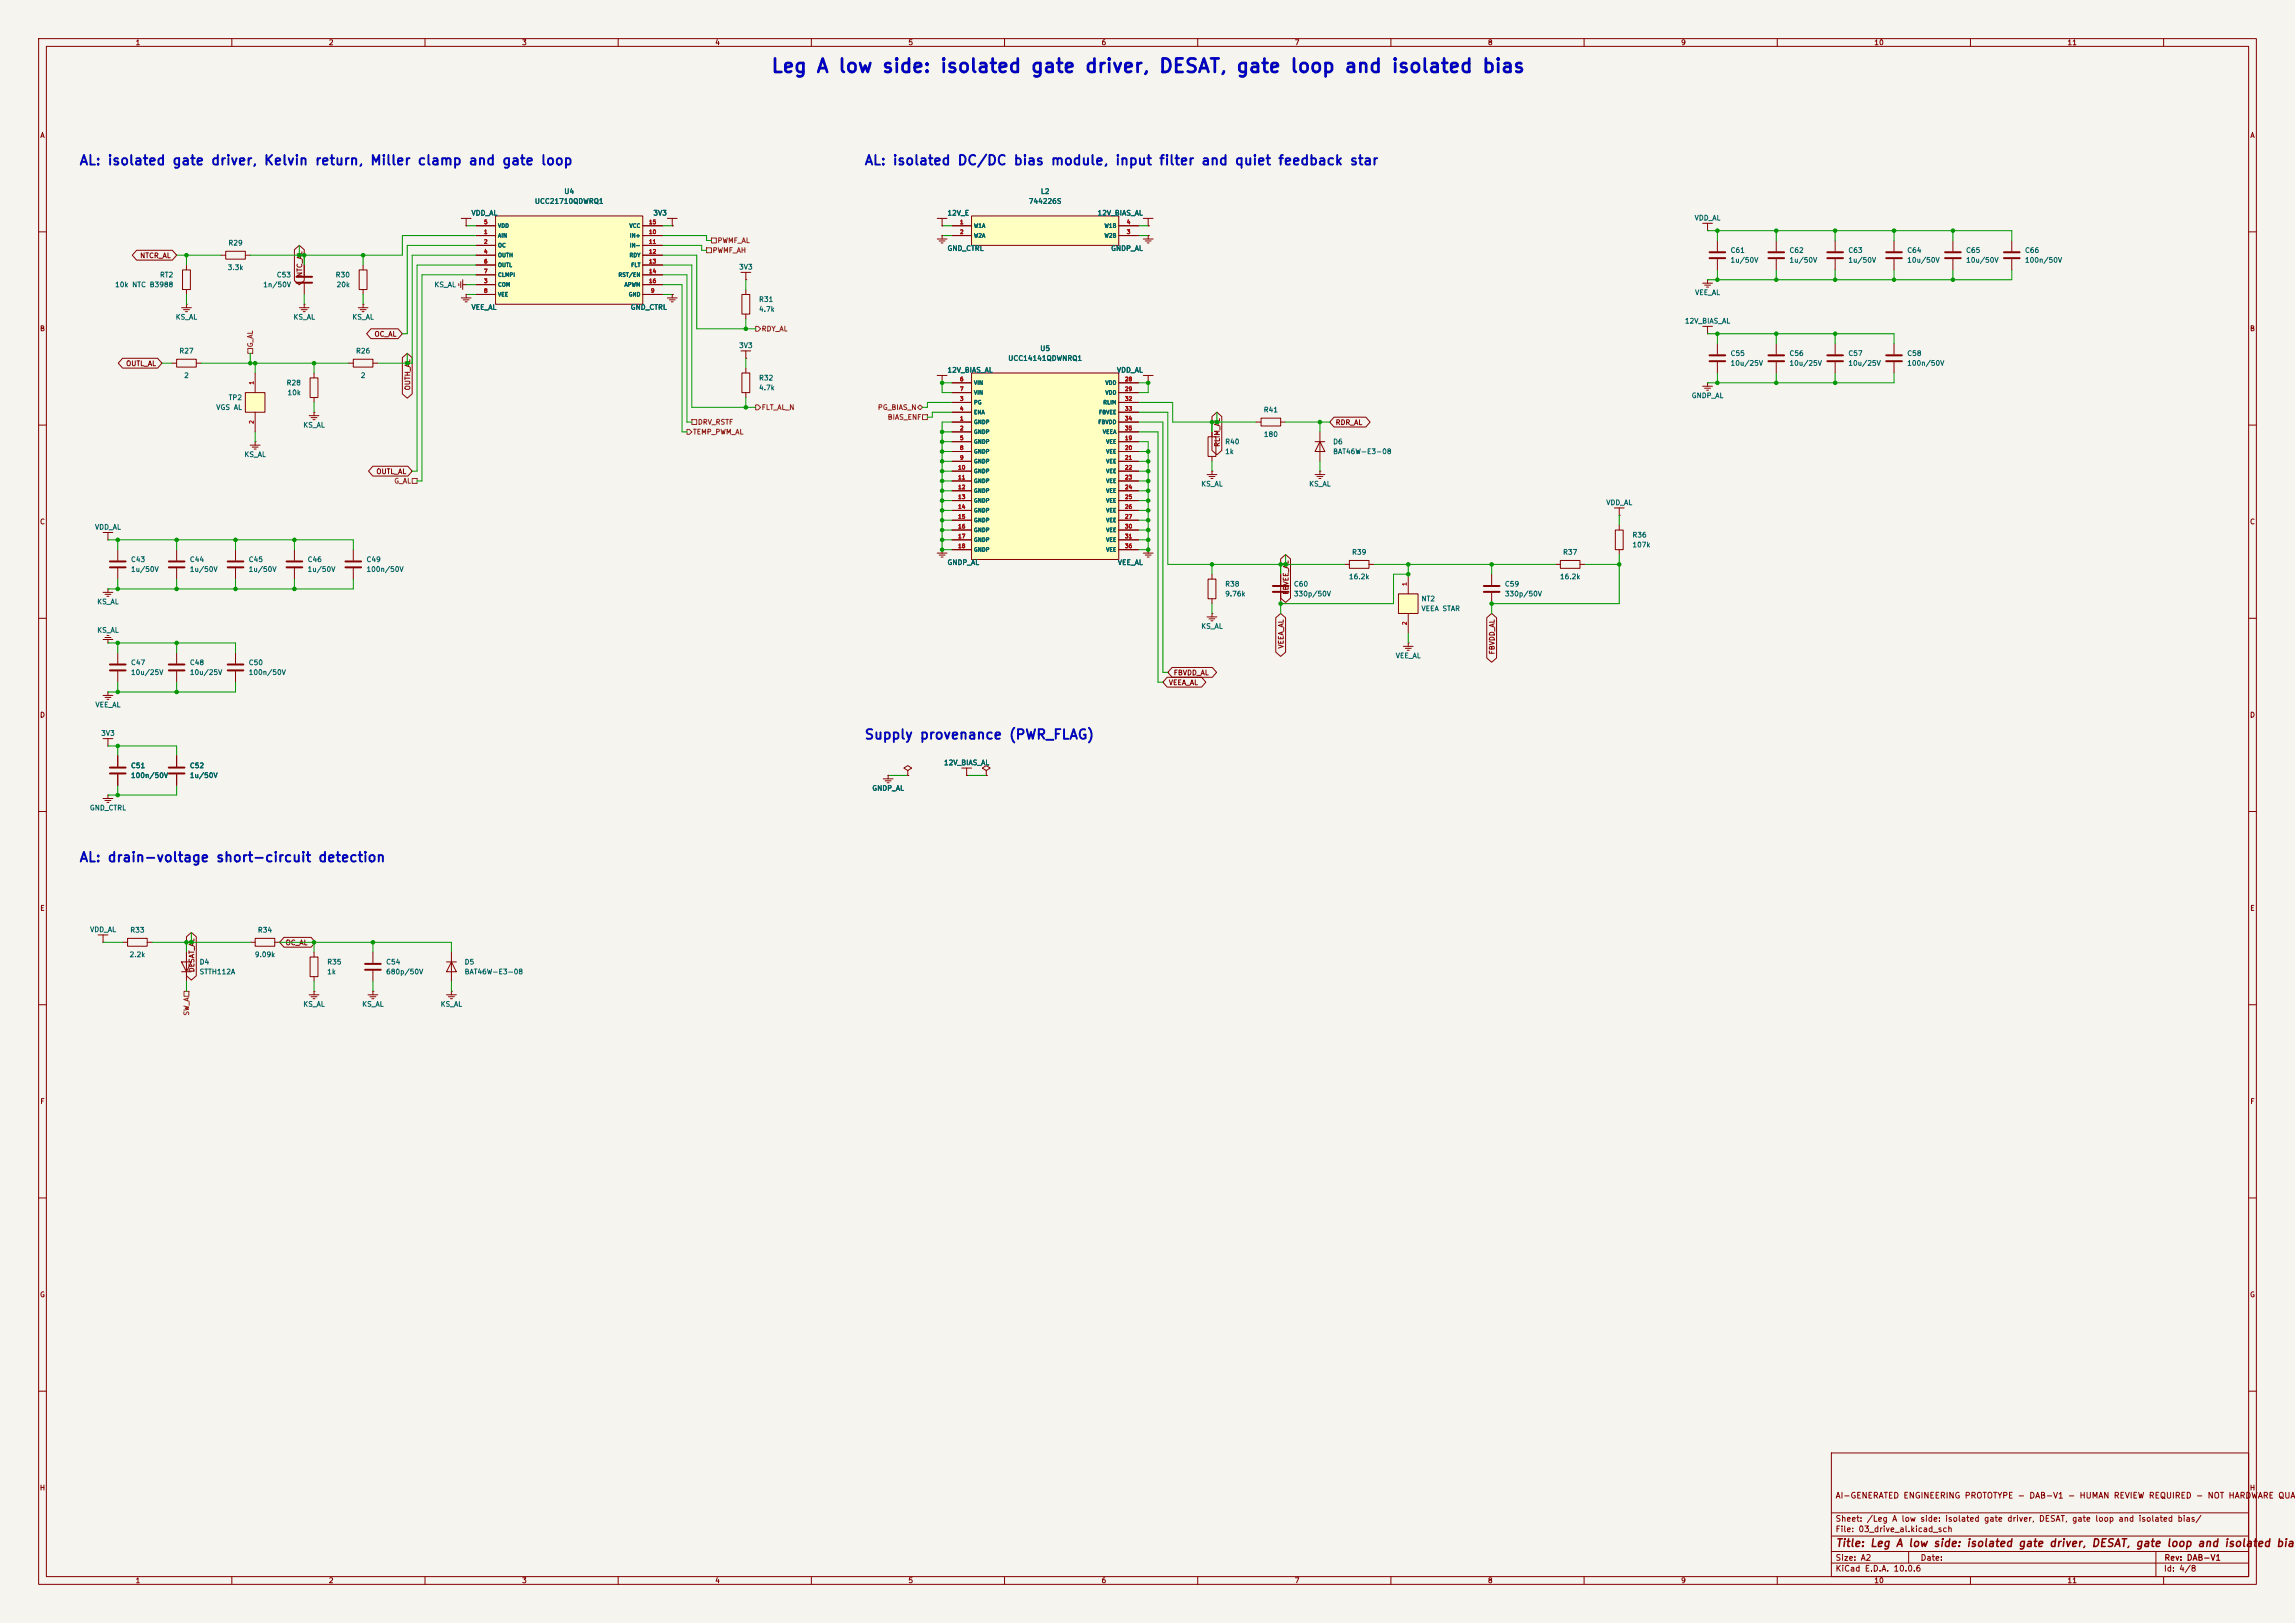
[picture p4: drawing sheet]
<svg xmlns="http://www.w3.org/2000/svg" width="594mm" height="420mm" viewBox="0 0 594 420" stroke-linecap="round" stroke-linejoin="round" font-family="sans-serif">
<defs><g id="words">
<text font-size="3.5" fill="#0000c2" x="199.4" y="19.7">Leg A low side: isolated gate driver, DESAT, gate loop and isolated bias</text>
<g font-size="2.5" fill="#0000c2">
<text x="20.4" y="43.4">AL: isolated gate driver, Kelvin return, Miller clamp and gate loop</text>
<text x="223.6" y="43.4">AL: isolated DC/DC bias module, input filter and quiet feedback star</text>
<text x="223.6" y="191.9">Supply provenance (PWR_FLAG)</text>
<text x="20.4" y="223.7">AL: drain-voltage short-circuit detection</text>
</g>
<text font-size="2" fill="#840000" x="475" y="400.8">Title: Leg A low side: isolated gate driver, DESAT, gate loop and isolated bias</text>
<g font-size="1.5" fill="#840000">
<text x="475" y="388.1">AI-GENERATED ENGINEERING PROTOTYPE - DAB-V1 - HUMAN REVIEW REQUIRED - NOT HARDWARE QUAL</text>
<text x="475" y="394.1">Sheet: /Leg A low side: isolated gate driver, DESAT, gate loop and isolated bias/</text>
<text x="475" y="396.8">File: 03_drive_al.kicad_sch</text>
<text x="475" y="407">KiCad E.D.A. 10.0.6</text>
<text x="475" y="404.2">Size: A2</text>
<text x="497" y="404.2">Date:</text>
<text x="560" y="407">Id: 4/8</text>
<text x="560.1" y="404.2">Rev: DAB-V1</text>
</g>
<g font-size="1.3" fill="#840000">
<text x="35" y="12">1</text>
<text x="85" y="12">2</text>
<text x="135" y="12">3</text>
<text x="185" y="12">4</text>
<text x="235" y="12">5</text>
<text x="285" y="12">6</text>
<text x="335" y="12">7</text>
<text x="385" y="12">8</text>
<text x="435" y="12">9</text>
<text x="485" y="12">10</text>
<text x="535" y="12">11</text>
<text x="10.3" y="36">A</text>
<text x="582.3" y="36">A</text>
<text x="36.1" y="67.1">NTCR_AL</text>
<text x="78.5" y="71.8" transform="rotate(-90 78.5 71.8)">NTC_AL</text>
<text x="10.2" y="86">B</text>
<text x="96.8" y="87.4">OC_AL</text>
<text x="582.2" y="86">B</text>
<text x="32.5" y="95">OUTL_AL</text>
<text x="106.5" y="101.1" transform="rotate(-90 106.5 101.1)">OUTH_AL</text>
<text x="345.6" y="110.3">RDR_AL</text>
<text x="316" y="115.8" transform="rotate(-90 316 115.8)">RLIM_AL</text>
<text x="97.3" y="123">OUTL_AL</text>
<text x="10.2" y="136">C</text>
<text x="582.2" y="136">C</text>
<text x="333.8" y="154" transform="rotate(-90 333.8 154)">FBVEE_AL</text>
<text x="332.5" y="168" transform="rotate(-90 332.5 168)">VEEA_AL</text>
<text x="387.1" y="169.5" transform="rotate(-90 387.1 169.5)">FBVDD_AL</text>
<text x="302.4" y="177.6">VEEA_AL</text>
<text x="303.7" y="175">FBVDD_AL</text>
<text x="10.2" y="186">D</text>
<text x="582.2" y="186">D</text>
<text x="10.3" y="236">E</text>
<text x="582.3" y="236">E</text>
<text x="73.8" y="244.9">OC_AL</text>
<text x="50.6" y="251.7" transform="rotate(-90 50.6 251.7)">DESAT_AL</text>
<text x="10.3" y="286">F</text>
<text x="582.3" y="286">F</text>
<text x="10.2" y="336">G</text>
<text x="582.2" y="336">G</text>
<text x="10.2" y="386">H</text>
<text x="582.2" y="386">H</text>
<text x="35" y="410">1</text>
<text x="85" y="410">2</text>
<text x="135" y="410">3</text>
<text x="185" y="410">4</text>
<text x="235" y="410">5</text>
<text x="285" y="410">6</text>
<text x="335" y="410">7</text>
<text x="385" y="410">8</text>
<text x="435" y="410">9</text>
<text x="485" y="410">10</text>
<text x="535" y="410">11</text>
</g>
<g font-size="1.3" fill="#006464">
<text x="138.3" y="53">UCC21710QDWRQ1</text>
<text x="145.9" y="50.5">U4</text>
<text x="266.1" y="53">744226S</text>
<text x="269.3" y="50.5">L2</text>
<text x="121.9" y="56.1">VDD_AL</text>
<text x="169" y="56.1">3V3</text>
<text x="245.1" y="56.1">12V_E</text>
<text x="283.9" y="56.1">12V_BIAS_AL</text>
<text x="438.5" y="57.4">VDD_AL</text>
<text x="59" y="63.8">R29</text>
<text x="245.1" y="65.2">GND_CTRL</text>
<text x="287.4" y="65.2">GNDP_AL</text>
<text x="447.8" y="65.7">C61</text>
<text x="463" y="65.7">C62</text>
<text x="478.3" y="65.7">C63</text>
<text x="493.5" y="65.7">C64</text>
<text x="508.7" y="65.7">C65</text>
<text x="524" y="65.7">C66</text>
<text x="58.8" y="70.2">3.3k</text>
<text x="191.2" y="70.1">3V3</text>
<text x="447.8" y="68.3">1u/50V</text>
<text x="463" y="68.3">1u/50V</text>
<text x="478.3" y="68.3">1u/50V</text>
<text x="493.5" y="68.3">10u/50V</text>
<text x="508.7" y="68.3">10u/50V</text>
<text x="524" y="68.3">100n/50V</text>
<text x="29.7" y="74.6">10k NTC B3988</text>
<text x="41.3" y="72.1">RT2</text>
<text x="68" y="74.6">1n/50V</text>
<text x="71.5" y="72.1">C53</text>
<text x="86.8" y="72.1">R30</text>
<text x="87" y="74.6">20k</text>
<text x="112.3" y="74.6">KS_AL</text>
<text x="438.6" y="76.7">VEE_AL</text>
<text x="45.4" y="83">KS_AL</text>
<text x="75.8" y="83">KS_AL</text>
<text x="91.1" y="83">KS_AL</text>
<text x="121.9" y="80.5">VEE_AL</text>
<text x="163.1" y="80.5">GND_CTRL</text>
<text x="196.3" y="78.4">R31</text>
<text x="196.3" y="81">4.7k</text>
<text x="436" y="84">12V_BIAS_AL</text>
<text x="46.3" y="91.8">R27</text>
<text x="92" y="91.8">R26</text>
<text x="191.2" y="90.4">3V3</text>
<text x="260.8" y="93.7">UCC14141QDWNRQ1</text>
<text x="269.1" y="91.1">U5</text>
<text x="447.8" y="92.4">C55</text>
<text x="447.8" y="94.9">10u/25V</text>
<text x="463" y="92.4">C56</text>
<text x="463" y="94.9">10u/25V</text>
<text x="478.3" y="92.4">C57</text>
<text x="478.3" y="94.9">10u/25V</text>
<text x="493.5" y="92.4">C58</text>
<text x="493.5" y="94.9">100n/50V</text>
<text x="47.5" y="98.1">2</text>
<text x="74.1" y="100">R28</text>
<text x="93.2" y="98.1">2</text>
<text x="196.3" y="98.8">R32</text>
<text x="196.3" y="101.3">4.7k</text>
<text x="245.1" y="96.7">12V_BIAS_AL</text>
<text x="289" y="96.7">VDD_AL</text>
<text x="55.8" y="106.4">VGS AL</text>
<text x="59.1" y="103.8">TP2</text>
<text x="74.3" y="102.6">10k</text>
<text x="327" y="107">R41</text>
<text x="437.7" y="103.3">GNDP_AL</text>
<text x="78.4" y="110.9">KS_AL</text>
<text x="327" y="113.4">180</text>
<text x="63.1" y="118.6">KS_AL</text>
<text x="317" y="115.3">R40</text>
<text x="317" y="117.8">1k</text>
<text x="344.9" y="115.3">D6</text>
<text x="344.9" y="117.8">BAT46W-E3-08</text>
<text x="310.8" y="126.2">KS_AL</text>
<text x="338.7" y="126.2">KS_AL</text>
<text x="415.6" y="131">VDD_AL</text>
<text x="24.5" y="137.4">VDD_AL</text>
<text x="349.8" y="143.8">R39</text>
<text x="404.4" y="143.8">R37</text>
<text x="422.4" y="139.4">R36</text>
<text x="422.4" y="141.9">107k</text>
<text x="33.8" y="145.7">C43</text>
<text x="33.8" y="148.3">1u/50V</text>
<text x="49" y="145.7">C44</text>
<text x="49" y="148.3">1u/50V</text>
<text x="64.2" y="145.7">C45</text>
<text x="64.2" y="148.3">1u/50V</text>
<text x="79.5" y="145.7">C46</text>
<text x="79.5" y="148.3">1u/50V</text>
<text x="94.7" y="145.7">C49</text>
<text x="94.7" y="148.3">100n/50V</text>
<text x="245.1" y="146.5">GNDP_AL</text>
<text x="289.2" y="146.5">VEE_AL</text>
<text x="317" y="152.1">R38</text>
<text x="317" y="154.6">9.76k</text>
<text x="334.8" y="152.1">C60</text>
<text x="334.8" y="154.6">330p/50V</text>
<text x="349" y="150.2">16.2k</text>
<text x="367.8" y="155.9">NT2</text>
<text x="389.4" y="152.1">C59</text>
<text x="389.4" y="154.6">330p/50V</text>
<text x="403.6" y="150.2">16.2k</text>
<text x="25" y="156.7">KS_AL</text>
<text x="367.8" y="158.4">VEEA STAR</text>
<text x="25" y="164">KS_AL</text>
<text x="310.8" y="163">KS_AL</text>
<text x="33.8" y="172.4">C47</text>
<text x="49" y="172.4">C48</text>
<text x="64.2" y="172.4">C50</text>
<text x="361.1" y="170.6">VEE_AL</text>
<text x="33.8" y="175">10u/25V</text>
<text x="49" y="175">10u/25V</text>
<text x="64.2" y="175">100n/50V</text>
<text x="24.6" y="183.3">VEE_AL</text>
<text x="26.1" y="190.7">3V3</text>
<text x="33.8" y="199.1">C51</text>
<text x="33.8" y="201.6">100n/50V</text>
<text x="49" y="199.1">C52</text>
<text x="49" y="201.6">1u/50V</text>
<text x="244.2" y="198.3">12V_BIAS_AL</text>
<text x="225.6" y="204.9">GNDP_AL</text>
<text x="23.1" y="210">GND_CTRL</text>
<text x="23.2" y="241.5">VDD_AL</text>
<text x="33.6" y="241.6">R33</text>
<text x="66.6" y="241.6">R34</text>
<text x="33.4" y="248">2.2k</text>
<text x="51.5" y="249.9">D4</text>
<text x="65.8" y="248">9.09k</text>
<text x="84.6" y="249.9">R35</text>
<text x="99.8" y="249.9">C54</text>
<text x="120.1" y="249.9">D5</text>
<text x="51.5" y="252.4">STTH112A</text>
<text x="84.6" y="252.4">1k</text>
<text x="99.8" y="252.4">680p/50V</text>
<text x="120.1" y="252.4">BAT46W-E3-08</text>
<text x="78.4" y="260.8">KS_AL</text>
<text x="93.6" y="260.8">KS_AL</text>
<text x="113.9" y="260.8">KS_AL</text>
</g>
<g font-size="1.3" fill="#725600">
<text x="184.3" y="65.7">PWMF_AH</text>
<text x="185.6" y="63.2">PWMF_AL</text>
<text x="197" y="86.1">RDY_AL</text>
<text x="65.7" y="90" transform="rotate(-90 65.7 90)">G_AL</text>
<text x="197" y="106.4">FLT_AL_N</text>
<text x="227.1" y="106.4">PG_BIAS_N</text>
<text x="179.2" y="112.7">TEMP_PWM_AL</text>
<text x="180.5" y="110.2">DRV_RSTF</text>
<text x="229.6" y="108.9">BIAS_ENF</text>
<text x="101.9" y="125.4">G_AL</text>
<text x="49.2" y="262.9" transform="rotate(-90 49.2 262.9)">SW_A</text>
</g>
<g font-size="1" fill="#a90000">
<text x="125.2" y="58.2">5</text>
<text x="167.9" y="58.2">15</text>
<text x="248.3" y="58.2">1</text>
<text x="291.5" y="58.2">4</text>
<text x="125.2" y="60.8">1</text>
<text x="125.2" y="63.3">2</text>
<text x="125.2" y="65.9">4</text>
<text x="167.9" y="60.8">10</text>
<text x="167.9" y="63.3">11</text>
<text x="167.9" y="65.9">12</text>
<text x="248.3" y="60.8">2</text>
<text x="291.5" y="60.8">3</text>
<text x="125.2" y="68.4">6</text>
<text x="125.2" y="70.9">7</text>
<text x="167.9" y="68.4">13</text>
<text x="167.9" y="70.9">14</text>
<text x="125.2" y="73.5">3</text>
<text x="125.2" y="76">8</text>
<text x="167.9" y="73.5">16</text>
<text x="168.3" y="76">9</text>
<text x="65.9" y="99.6" transform="rotate(-90 65.9 99.6)">1</text>
<text x="248.3" y="98.9">6</text>
<text x="248.3" y="101.4">7</text>
<text x="291" y="98.9">28</text>
<text x="291" y="101.4">29</text>
<text x="248.3" y="104">3</text>
<text x="248.3" y="106.5">4</text>
<text x="291" y="104">32</text>
<text x="291" y="106.5">33</text>
<text x="65.9" y="109.8" transform="rotate(-90 65.9 109.8)">2</text>
<text x="248.3" y="109">1</text>
<text x="248.3" y="111.6">2</text>
<text x="291" y="109">34</text>
<text x="291" y="111.6">35</text>
<text x="248.3" y="114.1">5</text>
<text x="248.3" y="116.7">8</text>
<text x="248.3" y="119.2">9</text>
<text x="291" y="114.1">19</text>
<text x="291" y="116.7">20</text>
<text x="291" y="119.2">21</text>
<text x="247.9" y="121.7">10</text>
<text x="247.9" y="124.3">11</text>
<text x="291" y="121.7">22</text>
<text x="291" y="124.3">23</text>
<text x="247.9" y="126.8">12</text>
<text x="247.9" y="129.4">13</text>
<text x="247.9" y="131.9">14</text>
<text x="291" y="126.8">24</text>
<text x="291" y="129.4">25</text>
<text x="291" y="131.9">26</text>
<text x="247.9" y="134.4">15</text>
<text x="247.9" y="137">16</text>
<text x="291" y="134.4">27</text>
<text x="291" y="137">30</text>
<text x="247.9" y="139.5">17</text>
<text x="247.9" y="142.1">18</text>
<text x="291" y="139.5">31</text>
<text x="291" y="142.1">36</text>
<text x="364.3" y="151.7" transform="rotate(-90 364.3 151.7)">1</text>
<text x="364.3" y="161.9" transform="rotate(-90 364.3 161.9)">2</text>
</g>
<g font-size="1" fill="#006464">
<text x="128.8" y="59.2">VDD</text>
<text x="162.8" y="59.2">VCC</text>
<text x="252" y="59.2">W1A</text>
<text x="285.8" y="59.2">W1B</text>
<text x="128.8" y="61.7">AIN</text>
<text x="128.8" y="64.3">OC</text>
<text x="162.9" y="61.7">IN+</text>
<text x="162.9" y="64.3">IN-</text>
<text x="252" y="61.7">W2A</text>
<text x="285.8" y="61.7">W2B</text>
<text x="128.8" y="66.8">OUTH</text>
<text x="128.8" y="69.3">OUTL</text>
<text x="128.8" y="71.9">CLMPI</text>
<text x="159.9" y="71.9">RST/EN</text>
<text x="162.8" y="66.8">RDY</text>
<text x="163.2" y="69.3">FLT</text>
<text x="128.8" y="74.4">COM</text>
<text x="128.8" y="77">VEE</text>
<text x="161.5" y="74.4">APWM</text>
<text x="162.6" y="77">GND</text>
<text x="252" y="99.8">VIN</text>
<text x="286" y="99.8">VDD</text>
<text x="252" y="104.9">PG</text>
<text x="252" y="107.4">ENA</text>
<text x="252" y="102.4">VIN</text>
<text x="284.3" y="107.4">FBVEE</text>
<text x="285.4" y="104.9">RLIM</text>
<text x="286" y="102.4">VDD</text>
<text x="252" y="110">GNDP</text>
<text x="252" y="112.5">GNDP</text>
<text x="284.1" y="110">FBVDD</text>
<text x="285.3" y="112.5">VEEA</text>
<text x="252" y="115.1">GNDP</text>
<text x="252" y="117.6">GNDP</text>
<text x="286.2" y="115.1">VEE</text>
<text x="286.2" y="117.6">VEE</text>
<text x="252" y="120.1">GNDP</text>
<text x="252" y="122.7">GNDP</text>
<text x="252" y="125.2">GNDP</text>
<text x="286.2" y="120.1">VEE</text>
<text x="286.2" y="122.7">VEE</text>
<text x="286.2" y="125.2">VEE</text>
<text x="252" y="127.8">GNDP</text>
<text x="252" y="130.3">GNDP</text>
<text x="286.2" y="127.8">VEE</text>
<text x="286.2" y="130.3">VEE</text>
<text x="252" y="132.8">GNDP</text>
<text x="252" y="135.4">GNDP</text>
<text x="252" y="137.9">GNDP</text>
<text x="286.2" y="132.8">VEE</text>
<text x="286.2" y="135.4">VEE</text>
<text x="286.2" y="137.9">VEE</text>
<text x="252" y="140.5">GNDP</text>
<text x="252" y="143">GNDP</text>
<text x="286.2" y="140.5">VEE</text>
<text x="286.2" y="143">VEE</text>
</g>
</g></defs>
<path d="M0 0h594v420h-594z" fill="#f5f4ef" stroke="#f5f4ef" stroke-width=".26"/>
<g fill="none" stroke="#840000" stroke-width=".26">
<path d="M10 10h574v400h-574zM12 12h570v396h-570zM60 10v2M110 10v2M160 10v2M210 10v2M260 10v2M310 10v2M360 10v2M410 10v2M460 10v2M510 10v2"/>
<path d="M560 10v2M10 60h2M444.5 62.2v2.8M444.5 67.1v2.8M582 60h2M80.3 97.8h2v5.1h-2zM81.3 96.5v1.3M440.7 84.5h2.5M442 86.4h.1M442 84.5v1.9M10 110h2M80 107.6h2.5"/>
<path d="M80.5 108.1h1.5M81 108.6h.5M81.3 106.7h.1M81.3 102.9v1.2M81.3 106.7v.9M340.4 114.3h2.5M341.6 114.3l1.3 2.5h-2.5zM341.6 111.8v7.6M582 110h2M26.7 137.8h2.5M27.9 139.7h.1M27.9 137.8v1.9"/>
<path d="M340.4 122.8h2.5M340.9 123.3h1.5M341.4 123.8h.5M341.6 121.9h.1M341.6 121.9v.9M295.9 143.1h2.5M296.4 143.6h1.5M296.9 144.1h.5M297.2 142.2h.1M297.2 142.2v.9M10 160h2M582 160h2"/>
<path d="M10 210h2M582 210h2M10 260h2M582 260h2M10 310h2M582 310h2M10 360h2M474 376h108v32h-108zM582 360h2M474 397.5h108M474 391.5h108M60 408v2"/>
<path d="M110 408v2M160 408v2M210 408v2M260 408v2M310 408v2M360 408v2M410 408v2M460 408v2M474 404.5h108M474 401.5h108M494 401.5v3M510 408v2"/>
<path d="M558 401.5v6.5M560 408v2"/>
</g>
<path d="M442.5 65.3h4M442.5 66.8h4" fill="none" stroke="#840000" stroke-width=".51"/>
<path d="M361.9 153.7h5.1v5.1h-5.1z" fill="#ffffc2"/>
<g fill="none" stroke="#840000" stroke-width=".26">
<path d="M242.6 56.5h2.5M243.8 58.4h.1M243.8 56.5v1.9M295.9 56.5h2.5M297.2 58.4h.1M297.2 56.5v1.9M47.2 69.9h2.1v5h-2.1zM48.3 68.6v1.3M48.3 74.9v1.3M57.1 66h1.3M58.4 65h5.1v2.1h-5.1zM63.5 66h1.3"/>
<path d="M78.7 68.6v2.8M78.7 73.4v2.8M242.6 61.8h2.5M243.1 62.4h1.5M243.6 62.9h.5M243.8 61h.1M243.8 61v.8M295.9 61.8h2.5M296.4 62.4h1.5M296.9 62.9h.5M297.2 61h.1M297.2 61v.8"/>
<path d="M242.6 97.2h2.5M243.8 99.1h.1M243.8 97.2v1.9M295.9 97.2h2.5M297.2 99.1h.1M297.2 97.2v1.9M440.7 99.9h2.5M442 99.1h.1M442 99.1v.8M444.5 88.9v2.8M444.5 93.7v2.8M459.7 88.9v2.8"/>
<path d="M459.7 93.7v2.8M64.8 115.2h2.5M65.3 115.7h1.5M65.8 116.2h.5M66 114.3h.1M66 114.3v.9M312.7 113h2v5.1h-2zM313.7 111.8v1.2M313.7 118.1v1.3M441.2 100.5h1.5M441.7 101h.5M312.4 122.8h2.6"/>
<path d="M312.9 123.3h1.6M313.4 123.8h.5M313.7 121.9h.1M313.7 121.9v.9M312.4 159.6h2.6M312.7 149.9h2v5h-2zM313.7 158.8h.1M313.7 148.6v1.3M313.7 154.9v1.3M313.7 158.8v.8M331.5 148.6v2.8M331.5 153.4v2.8"/>
<path d="M348 146.1h1.2M349.2 145h5.1v2.1h-5.1zM354.3 146.1h1.3M361.9 153.7h5.1v5.1h-5.1zM364.5 148.6v5.1M364.5 158.8v5M386.1 148.6v2.8M386.1 153.4v2.8M312.9 160.1h1.6M313.4 160.7h.5M363.2 167.3h2.6M363.7 167.8h1.6"/>
<path d="M364.2 168.3h.5M364.5 166.4h.1M364.5 166.4v.9"/>
</g>
<path d="M76.7 71.6h4.1M76.7 73.2h4.1M442.5 91.9h4M442.5 93.5h4M457.7 91.9h4.1M457.7 93.5h4.1M329.4 153.2h4.1M329.4 151.6h4.1M384 153.2h4.1M384 151.6h4.1" fill="none" stroke="#840000" stroke-width=".51"/>
<path d="M251.5 96.5h38.1v48.3h-38.1z" fill="#ffffc2"/>
<g fill="none" stroke="#840000" stroke-width=".26">
<path d="M440.7 73.3h2.5M441.2 73.8h1.5M441.7 74.3h.5M442 72.4h.1M442 72.4v.9M246.4 99.1h5.1M251.5 96.5h38.1v48.3h-38.1zM289.6 99.1h5M246.4 109.2h5.1M246.4 111.8h5.1M246.4 104.1h5.1M246.4 106.7h5.1"/>
<path d="M246.4 114.3h5.1M246.4 101.6h5.1M246.4 116.8h5.1M246.4 119.4h5.1M289.6 109.2h5M289.6 111.8h5M289.6 104.1h5M289.6 106.7h5M289.6 114.3h5M289.6 101.6h5M289.6 116.8h5M289.6 119.4h5"/>
<path d="M246.4 121.9h5.1M246.4 124.5h5.1M246.4 127h5.1M246.4 129.5h5.1M246.4 132.1h5.1M246.4 134.6h5.1M246.4 137.2h5.1M246.4 139.7h5.1M289.6 121.9h5M289.6 124.5h5M289.6 127h5M289.6 129.5h5"/>
<path d="M289.6 132.1h5M289.6 134.6h5M289.6 137.2h5M289.6 139.7h5M417.8 131.4h2.6M418.1 137.2h2v5h-2zM419.1 133.4h.1M419.1 131.4v2M419.1 135.9v1.3M246.4 142.2h5.1M289.6 142.2h5M402.6 146.1h1.3"/>
<path d="M403.9 145h5v2.1h-5zM408.9 146.1h1.3M419.1 142.2v1.3M61 168.9v2.8M61 173.7v2.8"/>
</g>
<path d="M58.9 172h4.1M58.9 173.5h4.1" fill="none" stroke="#840000" stroke-width=".51"/>
<path d="M63.5 101.6h5.1v5.1h-5.1z" fill="#ffffc2"/>
<g fill="none" stroke="#840000" stroke-width=".26">
<path d="M172.7 56.5h2.6M174 58.4h.1M174 56.5v1.9M119.4 77.1h2.5M119.9 77.6h1.5M120.4 78.1h.5M120.6 76.2h.1M120.6 76.2v.9M172.7 77.1h2.6M173.2 77.6h1.6M173.7 78.1h.5M174 76.2h.1"/>
<path d="M174 76.2v.9M191.8 70.5h2.5M192 76.2h2.1v5.1h-2.1zM193 72.4h.1M193 70.5v1.9M193 74.9v1.3M459.7 62.2v2.8M459.7 67.1v2.8M66 96.5v5.1M191.8 90.8h2.5M192 96.5h2.1v5.1h-2.1zM193 92.7h.1"/>
<path d="M193 81.3v1.3M193 90.8v1.9M193 95.3v1.2M63.5 101.6h5.1v5.1h-5.1zM66 106.7v5.1M193 101.6v1.3M26.7 153.3h2.5M27.2 153.8h1.5M27.7 154.3h.5M27.9 152.4h.1M27.9 152.4v.9M30.5 142.2v2.8"/>
<path d="M30.5 147.1v2.8M45.7 142.2v2.8M45.7 147.1v2.8M61 142.2v2.8M61 147.1v2.8M76.2 142.2v2.8M76.2 147.1v2.8M91.4 142.2v2.8M91.4 147.1v2.8M26.7 180h2.5M26.7 165.5h2.5M27.2 165h1.5"/>
<path d="M27.7 164.5h.5M27.9 179.1h.1M27.9 166.4h.1M27.9 165.5v.9M27.9 179.1v.9M30.5 168.9v2.8M30.5 173.7v2.8M26.7 191.1h2.5M27.2 180.5h1.5M27.7 181h.5M27.9 193h.1M27.9 191.1v1.9"/>
<path d="M30.5 195.6v2.8M45.7 195.6v2.8M30.5 200.4v2.8M45.7 200.4v2.8"/>
</g>
<g fill="none" stroke="#840000" stroke-width=".51">
<path d="M457.7 65.3h4.1M457.7 66.8h4.1M28.4 145.3h4.1M28.4 146.8h4.1M43.7 145.3h4.1M43.7 146.8h4.1M58.9 145.3h4.1M58.9 146.8h4.1M74.2 145.3h4M74.2 146.8h4M89.4 145.3h4.1M89.4 146.8h4.1"/>
<path d="M28.4 172h4.1M28.4 173.5h4.1M28.4 198.6h4.1M43.7 198.6h4.1M28.4 200.2h4.1M43.7 200.2h4.1"/>
</g>
<path d="M128.3 55.9h38.1v22.8h-38.1z" fill="#ffffc2"/>
<g fill="none" stroke="#840000" stroke-width=".26">
<path d="M119.4 56.5h2.5M120.6 58.4h.1M120.6 56.5v1.9M123.2 58.4h5.1M128.3 55.9h38.1v22.8h-38.1zM166.4 58.4h5M123.2 61h5.1M123.2 63.5h5.1M123.2 73.7h5.1M123.2 66h5.1M123.2 68.6h5.1M123.2 71.1h5.1"/>
<path d="M123.2 76.2h5.1M166.4 61h5M166.4 63.5h5M166.4 73.7h5M166.4 66h5M166.4 68.6h5M166.4 71.1h5M166.4 76.2h5M475 62.2v2.8M475 67.1v2.8M490.2 62.2v2.8M490.2 67.1v2.8"/>
<path d="M520.7 62.2v2.8M520.7 67.1v2.8M475 88.9v2.8M475 93.7v2.8M490.2 88.9v2.8M490.2 93.7v2.8M325.1 109.2h1.3M326.4 108.2h5.1v2h-5.1zM331.5 109.2h1.2M26.7 206.6h2.5M27.2 207.1h1.5M27.7 207.6h.5"/>
<path d="M27.9 205.7h.1M27.9 205.7v.9M25.4 241.9h2.5M26.7 243.8h.1M26.7 241.9v1.9M31.7 243.8h1.3M33 242.8h5.1v2.1h-5.1zM38.1 243.8h1.3M64.8 243.8h1.2M66 242.8h5.1v2.1h-5.1zM71.1 243.8h1.3M115.6 257.4h2.5"/>
<path d="M115.6 248.9h2.5M116.1 257.9h1.5M116.6 258.4h.5M116.8 256.5h.1M116.8 248.9l1.3 2.6h-2.5zM116.8 246.4v7.6M116.8 256.5v.9"/>
</g>
<path d="M472.9 65.3h4.1M472.9 66.8h4.1M488.2 65.3h4.1M488.2 66.8h4.1M518.7 65.3h4M518.7 66.8h4M472.9 91.9h4.1M472.9 93.5h4.1M488.2 91.9h4.1M488.2 93.5h4.1" fill="none" stroke="#840000" stroke-width=".51"/>
<path d="M251.5 55.9h38.1v7.6h-38.1z" fill="#ffffc2"/>
<g fill="none" stroke="#840000" stroke-width=".26">
<path d="M120.6 58.4h.1M123.2 58.4h5.1M166.4 58.4h5M174 58.4h.1M243.8 58.4h.1M246.4 58.4h5.1M251.5 55.9h38.1v7.6h-38.1zM289.6 58.4h5M297.2 58.4h.1M440.7 57.8h2.5M442 59.7h.1M442 57.8v1.9"/>
<path d="M35.4 64.8h9.2l1.1 1.2-1.1 1.3h-9.2l-1.2-1.3zM47 79.6h2.5M48.3 78.7h.1M48.3 78.7v.9M76.2 64.6l1.3-1.1 1.2 1.1v8l-1.2 1.1-1.3-1.1zM77.5 79.6h2.5M78.7 78.7h.1M78.7 78.7v.9M92.7 79.6h2.5M93 69.9h2v5h-2zM94 78.7h.1M94 68.6v1.3"/>
<path d="M94 74.9v1.3M94 78.7v.9M118.7 73.4v.5M119.3 72.9v1.5M119.8 72.4v2.5M119.8 73.7h.8M120.6 73.7h.1M120.6 76.2h.1M123.2 61h5.1M123.2 73.7h5.1M123.2 63.5h5.1M123.2 66h5.1"/>
<path d="M123.2 68.6h5.1M123.2 71.1h5.1M123.2 76.2h5.1M166.4 61h5M166.4 73.7h5M166.4 63.5h5M166.4 66h5M166.4 68.6h5M166.4 71.1h5M166.4 76.2h5M174 76.2h.1M243.8 61h.1"/>
<path d="M246.4 61h5.1M289.6 61h5M297.2 61h.1M505.5 62.2v2.8M505.5 67.1v2.8M31.7 92.7h9.1l1.1 1.3-1.1 1.3h-9.1l-1.1-1.3zM44.4 94h1.3M45.7 93h5.1v2h-5.1zM47.5 80.1h1.5M48 80.6h.5M50.8 94h1.3M78 80.1h1.5"/>
<path d="M78.5 80.6h.5M90.2 94h1.2M91.4 93h5.1v2h-5.1zM93.2 80.1h1.5M93.7 80.6h.5M96 85.1h7l1.1 1.3-1.1 1.2h-7l-1.1-1.2zM96.5 94h1.3M104.1 92.6l1.3-1.2 1.3 1.2v9.3l-1.3 1.1-1.3-1.1zM243.8 99.1h.1M246.4 99.1h5.1M289.6 99.1h5M297.2 99.1h.1"/>
<path d="M246.4 109.2h5.1M246.4 111.8h5.1M246.4 104.1h5.1M246.4 106.7h5.1M246.4 114.3h5.1M246.4 101.6h5.1M246.4 116.8h5.1M246.4 119.4h5.1M289.6 109.2h5M289.6 111.8h5M289.6 104.1h5M289.6 106.7h5"/>
<path d="M289.6 114.3h5M289.6 101.6h5M289.6 116.8h5M289.6 119.4h5M313.7 107.8l1.3-1.1 1.2 1.1v8.8l-1.2 1.1-1.3-1.1zM345.3 107.9h8.2l1.1 1.3-1.1 1.3h-8.2l-1.1-1.3zM96.5 120.6h9.1l1.1 1.3-1.1 1.3h-9.1l-1.1-1.3zM246.4 121.9h5.1M246.4 124.5h5.1M246.4 127h5.1M246.4 129.5h5.1M246.4 132.1h5.1"/>
<path d="M246.4 134.6h5.1M246.4 137.2h5.1M246.4 139.7h5.1M289.6 121.9h5M289.6 124.5h5M289.6 127h5M289.6 129.5h5M289.6 132.1h5M289.6 134.6h5M289.6 137.2h5M289.6 139.7h5M242.6 143.1h2.5"/>
<path d="M243.1 143.6h1.5M243.6 144.1h.5M243.8 142.2h.1M243.8 142.2v.9M246.4 142.2h5.1M289.6 142.2h5M297.2 142.2h.1M330.2 159.9l1.3-1.1 1.2 1.1v8.9l-1.2 1.1-1.3-1.1zM331.5 144.6l1.2-1.1 1.3 1.1v10.2l-1.3 1.1-1.2-1.1zM384.8 159.9l1.3-1.1 1.3 1.1v10.4l-1.3 1.1-1.3-1.1zM45.7 168.9v2.8M45.7 173.7v2.8"/>
<path d="M302.1 175.3h8.9l1.1 1.2-1.1 1.3h-8.9l-1.1-1.3zM303.4 172.7h10.4l1.1 1.3-1.1 1.3h-10.4l-1.1-1.3zM30.5 195.6v2.8M45.7 195.6v2.8M234.9 199.4l1.1-.6-1.1-.7-1 .7 1 .6v1.3M248.9 198.8h2.6M250.2 198.8v1.9M255.3 199.4l1-.6-1-.7-1 .7 1 .6v1.3M30.5 200.4v2.8M45.7 200.4v2.8M228.6 201.5h2.5M229.1 202.1h1.5"/>
<path d="M229.6 202.6h.5M229.9 200.7h.1M229.9 200.7v.8M234.9 200.7h.1M250.2 200.7h.1M255.3 200.7h.1M47 248.9h2.5l-1.2 2.6zM47 251.5h2.5M48.3 242.4l1.2-1.1 1.3 1.1v10.1l-1.3 1.1-1.2-1.1zM48.3 246.4v7.6M73.5 242.6h7l1.1 1.2-1.1 1.3h-7l-1.1-1.3zM80 257.4h2.5"/>
<path d="M80.3 247.7h2v5h-2zM80.5 257.9h1.5M81 258.4h.5M81.3 256.5h.1M81.3 246.4v1.3M81.3 252.7v1.3M81.3 256.5v.9M95.2 257.4h2.6M95.8 257.9h1.5M96.3 258.4h.5M96.5 256.5h.1M96.5 246.4v2.8"/>
<path d="M96.5 251.2v2.8M96.5 256.5v.9"/>
</g>
<path d="M503.4 65.3h4.1M503.4 66.8h4.1M43.7 172h4.1M43.7 173.5h4.1M94.5 249.4h4.1M94.5 251h4.1" fill="none" stroke="#840000" stroke-width=".51"/>
<path d="M182.9 64.1h1.2v1.3h-1.2zM184.1 61.6h1.3v1.3h-1.3zM64.1 90.2h1.3v1.2h-1.3zM195.6 84.5h.6l.6 .6-.6 .6h-.6zM177.8 111.1h.6l.7 .7-.7 .6h-.6zM179.1 108.6h1.2v1.3h-1.2zM195.6 104.8h.6l.6 .6-.6 .6h-.6zM237.5 105.4l.6-.6 .7 .6-.7 .6zM238.8 107.3h1.2v1.3h-1.2zM106.7 123.8h1.2v1.3h-1.2zM47.6 256.5h1.3v1.3h-1.3z" fill="none" stroke="#725600" stroke-width=".26"/>
<g fill="none" stroke="#009600" stroke-width=".26">
<path d="M120.6 58.4h2.6M171.4 58.4h2.6M243.8 58.4h2.6M294.6 58.4h2.6M442 59.7h78.7v2.5M444.5 59.7v2.5M459.7 59.7v2.5M475 59.7v2.5M490.2 59.7v2.5M505.5 59.7v2.5M45.7 66h11.4M48.3 66v2.6"/>
<path d="M48.3 76.2v2.5M77.5 63.5v2.5M78.7 66v2.6M78.7 76.2v2.5M94 66v2.6M94 76.2v2.5M120.6 73.7h2.6M120.6 76.2h2.6M123.2 68.6h-15.3v53.3h-1.2M123.2 71.1h-14v53.4h-1.3M123.2 61h-19.1v5h-39.3M123.2 63.5h-17.8v22.9h-1.3"/>
<path d="M123.2 66h-16.5v28h-8.9M171.4 71.1h6.4v38.1h1.3M171.4 66h8.9v19.1h15.3M171.4 68.6h7.7v36.8h16.5M171.4 73.7h5.1v38.1h1.3M171.4 61h11.5v1.2h1.2M171.4 76.2h2.6M171.4 63.5h10.2v1.3h1.3M193 72.4v2.5M243.8 61h2.6M294.6 61h2.6M444.5 69.9v2.5"/>
<path d="M459.7 69.9v2.5M475 69.9v2.5M490.2 69.9v2.5M505.5 69.9v2.5M520.7 69.9v2.5h-78.7M41.9 94h2.5M52.1 94h38.1M64.8 91.4v2.6M66 94v2.5M81.3 94v2.5M105.4 91.4v2.6M193 82.6v2.5"/>
<path d="M193 92.7v2.6M246.4 99.1h-2.6v2.5h2.6M294.6 99.1h2.6v2.5h-2.6M442 86.4h48.2v2.5M444.5 86.4v2.5M444.5 96.5v2.6M459.7 86.4v2.5M459.7 96.5v2.6M475 86.4v2.5M475 96.5v2.6M490.2 96.5v2.6h-48.2M66 111.8v2.5"/>
<path d="M81.3 104.1v2.6M193 102.9v2.5M243.8 111.8h2.6M243.8 114.3h2.6M243.8 116.8h2.6M243.8 119.4h2.6M246.4 109.2h-2.6v33h2.6M246.4 104.1h-6.4v1.3h-1.2M246.4 106.7h-5.1v1.3h-1.3M294.6 109.2h6.4v64.8h1.3M294.6 104.1h8.9v5.1h21.6M294.6 106.7h7.7v39.4h45.7"/>
<path d="M294.6 111.8h5.1v64.7h1.3M294.6 114.3h2.6v27.9h-2.6M294.6 116.8h2.6M294.6 119.4h2.6M313.7 109.2v2.6M313.7 119.4v2.5M315 106.7v2.5M332.7 109.2h11.5M341.6 109.2v2.6M341.6 119.4v2.5M27.9 139.7h63.5v2.5M30.5 139.7v2.5"/>
<path d="M45.7 139.7v2.5M61 139.7v2.5M76.2 139.7v2.5M243.8 137.2h2.6M243.8 139.7h2.6M243.8 129.5h2.6M243.8 121.9h2.6M243.8 124.5h2.6M243.8 127h2.6M243.8 132.1h2.6M243.8 134.6h2.6M294.6 137.2h2.6"/>
<path d="M294.6 139.7h2.6M294.6 129.5h2.6M294.6 121.9h2.6M294.6 124.5h2.6M294.6 127h2.6M294.6 132.1h2.6M294.6 134.6h2.6M419.1 133.4v2.5M30.5 149.9v2.5M45.7 149.9v2.5M61 149.9v2.5M76.2 149.9v2.5"/>
<path d="M91.4 149.9v2.5h-63.5M313.7 146.1v2.5M313.7 156.2v2.6M331.5 146.1v2.5M332.7 143.5v2.6M355.6 146.1h47M364.5 146.1v2.5h-3.8v7.6h-29.2v2.6M386.1 146.1v2.5M410.2 146.1h8.9M419.1 143.5v12.7h-33v2.6M27.9 166.4h33.1v2.5M30.5 166.4v2.5"/>
<path d="M30.5 176.5v2.6M45.7 166.4v2.5M45.7 176.5v2.6M61 176.5v2.6h-33.1M364.5 163.8v2.6M27.9 193h17.8v2.6M30.5 193v2.6M30.5 203.2v2.5M45.7 203.2v2.5h-17.8M229.9 200.7h5M250.2 200.7h5.1M26.7 243.8h5"/>
<path d="M39.4 243.8h25.4M48.3 243.8v2.6M48.3 254v2.5M49.5 241.3v2.5M72.4 243.8h44.4v2.6M81.3 243.8v2.6M81.3 254v2.5M96.5 243.8v2.6M96.5 254v2.5M116.8 254v2.5"/>
</g>
<g fill="#009600" stroke="#009600" stroke-width=".26">
<circle cx="341.6" cy="109.2" r=".46"/>
<circle cx="331.5" cy="146.1" r=".46"/>
<circle cx="331.5" cy="156.2" r=".46"/>
<circle cx="332.7" cy="146.1" r=".46"/>
<circle cx="386.1" cy="146.1" r=".46"/>
<circle cx="386.1" cy="156.2" r=".46"/>
<circle cx="364.5" cy="146.1" r=".46"/>
<circle cx="364.5" cy="148.6" r=".46"/>
<circle cx="419.1" cy="146.1" r=".46"/>
<circle cx="243.8" cy="111.8" r=".46"/>
<circle cx="243.8" cy="114.3" r=".46"/>
<circle cx="243.8" cy="116.8" r=".46"/>
<circle cx="243.8" cy="121.9" r=".46"/>
<circle cx="243.8" cy="99.1" r=".46"/>
<circle cx="243.8" cy="119.4" r=".46"/>
<circle cx="193" cy="105.4" r=".46"/>
<circle cx="193" cy="85.1" r=".46"/>
<circle cx="313.7" cy="109.2" r=".46"/>
<circle cx="297.2" cy="99.1" r=".46"/>
<circle cx="297.2" cy="116.8" r=".46"/>
<circle cx="297.2" cy="119.4" r=".46"/>
<circle cx="297.2" cy="121.9" r=".46"/>
<circle cx="243.8" cy="142.2" r=".46"/>
<circle cx="243.8" cy="139.7" r=".46"/>
<circle cx="243.8" cy="129.5" r=".46"/>
<circle cx="243.8" cy="132.1" r=".46"/>
<circle cx="243.8" cy="124.5" r=".46"/>
<circle cx="243.8" cy="127" r=".46"/>
<circle cx="297.2" cy="142.2" r=".46"/>
<circle cx="297.2" cy="124.5" r=".46"/>
<circle cx="297.2" cy="127" r=".46"/>
<circle cx="297.2" cy="137.2" r=".46"/>
<circle cx="297.2" cy="139.7" r=".46"/>
<circle cx="243.8" cy="134.6" r=".46"/>
<circle cx="243.8" cy="137.2" r=".46"/>
<circle cx="297.2" cy="129.5" r=".46"/>
<circle cx="297.2" cy="132.1" r=".46"/>
<circle cx="297.2" cy="134.6" r=".46"/>
<circle cx="313.7" cy="146.1" r=".46"/>
<circle cx="315" cy="109.2" r=".46"/>
<circle cx="505.5" cy="59.7" r=".46"/>
<circle cx="490.2" cy="72.4" r=".46"/>
<circle cx="490.2" cy="59.7" r=".46"/>
<circle cx="505.5" cy="72.4" r=".46"/>
<circle cx="444.5" cy="59.7" r=".46"/>
<circle cx="459.7" cy="99.1" r=".46"/>
<circle cx="459.7" cy="86.4" r=".46"/>
<circle cx="444.5" cy="86.4" r=".46"/>
<circle cx="444.5" cy="72.4" r=".46"/>
<circle cx="444.5" cy="99.1" r=".46"/>
<circle cx="475" cy="86.4" r=".46"/>
<circle cx="475" cy="99.1" r=".46"/>
<circle cx="459.7" cy="59.7" r=".46"/>
<circle cx="459.7" cy="72.4" r=".46"/>
<circle cx="475" cy="59.7" r=".46"/>
<circle cx="475" cy="72.4" r=".46"/>
<circle cx="64.8" cy="94" r=".46"/>
<circle cx="77.5" cy="66" r=".46"/>
<circle cx="78.7" cy="66" r=".46"/>
<circle cx="66" cy="94" r=".46"/>
<circle cx="81.3" cy="94" r=".46"/>
<circle cx="94" cy="66" r=".46"/>
<circle cx="48.3" cy="66" r=".46"/>
<circle cx="105.4" cy="94" r=".46"/>
<circle cx="30.5" cy="139.7" r=".46"/>
<circle cx="81.3" cy="243.8" r=".46"/>
<circle cx="96.5" cy="243.8" r=".46"/>
<circle cx="30.5" cy="205.7" r=".46"/>
<circle cx="49.5" cy="243.8" r=".46"/>
<circle cx="48.3" cy="243.8" r=".46"/>
<circle cx="30.5" cy="193" r=".46"/>
<circle cx="30.5" cy="152.4" r=".46"/>
<circle cx="30.5" cy="166.4" r=".46"/>
<circle cx="45.7" cy="179.1" r=".46"/>
<circle cx="30.5" cy="179.1" r=".46"/>
<circle cx="45.7" cy="166.4" r=".46"/>
<circle cx="61" cy="139.7" r=".46"/>
<circle cx="76.2" cy="139.7" r=".46"/>
<circle cx="61" cy="152.4" r=".46"/>
<circle cx="76.2" cy="152.4" r=".46"/>
<circle cx="45.7" cy="152.4" r=".46"/>
<circle cx="45.7" cy="139.7" r=".46"/>
</g>
<use href="#words"/>
</svg>
